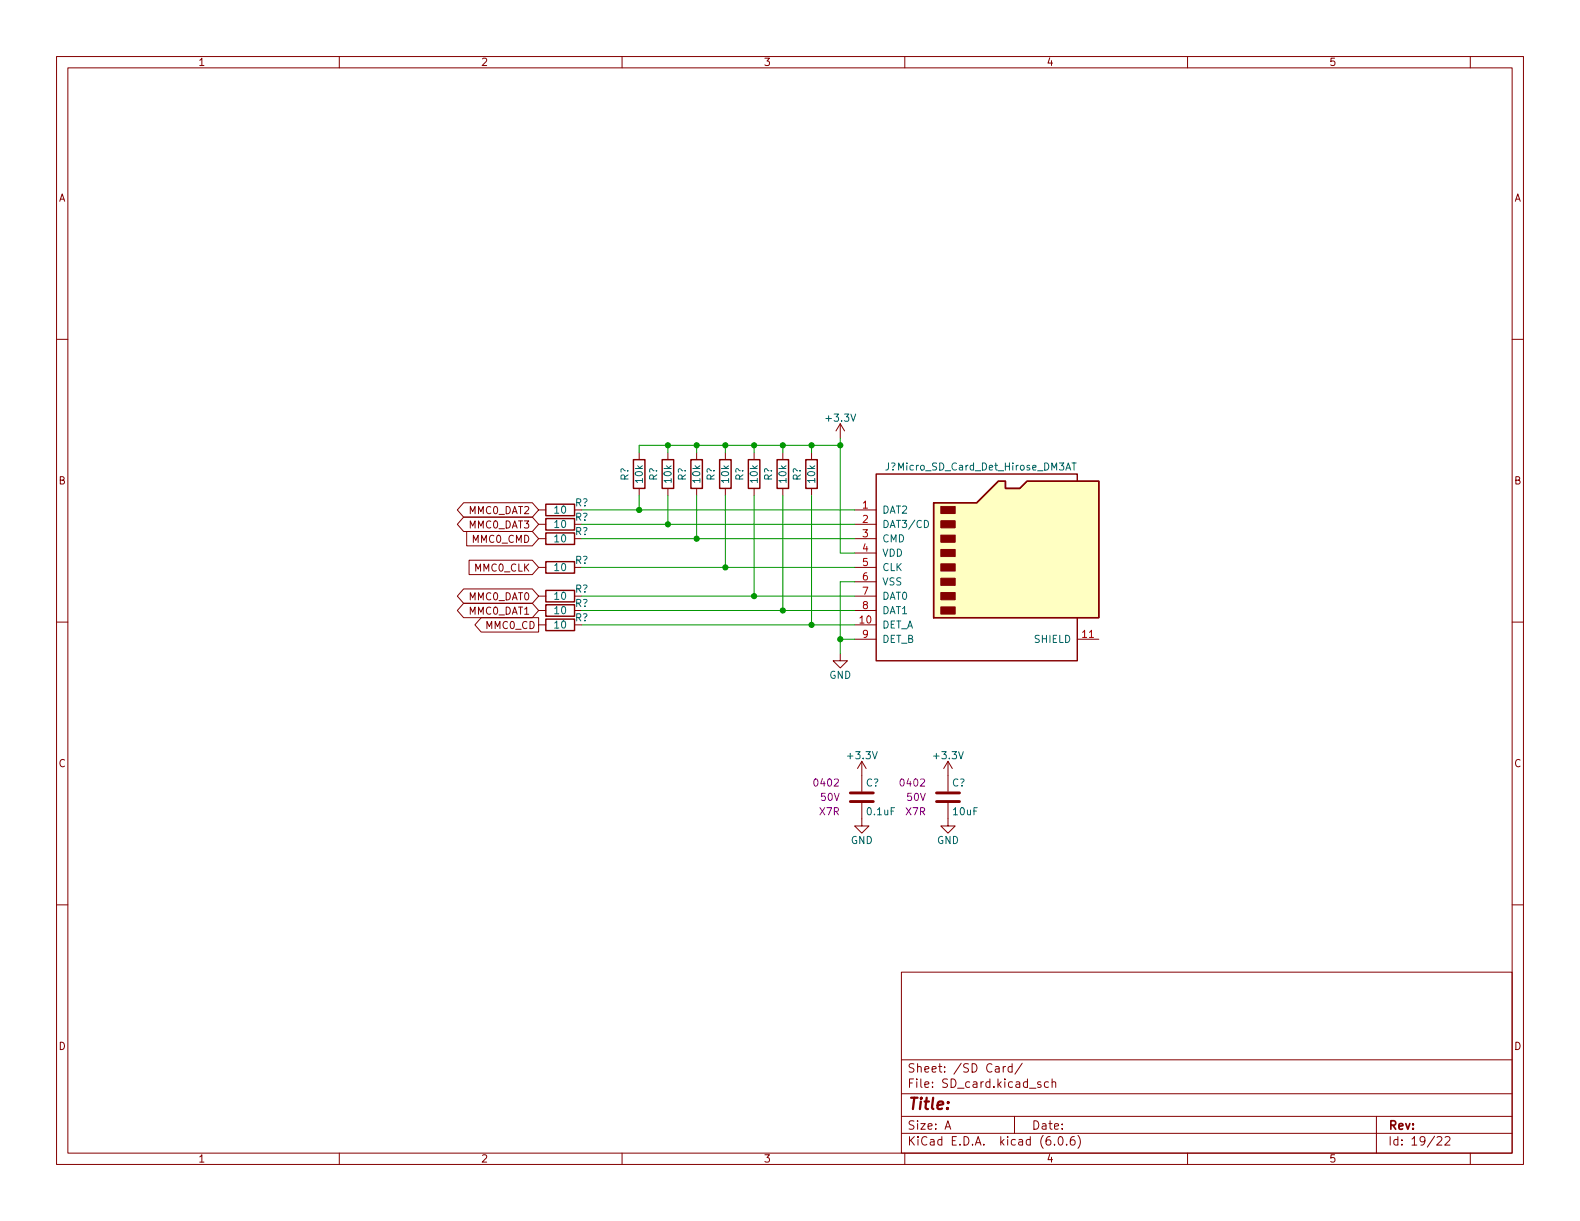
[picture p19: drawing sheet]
<svg xmlns="http://www.w3.org/2000/svg" width="279mm" height="216mm" viewBox="0 0 279 216" stroke-linecap="round" stroke-linejoin="round" font-family="sans-serif">
<defs><g id="words">
<text font-size="2.8" fill="#840000" x="160.4" y="196.2">Title:</text>
<g font-size="2.1" fill="#840000">
<text x="160.4" y="189.7">Sheet: /SD Card/</text>
<text x="160.4" y="192.4">File: SD_card.kicad_sch</text>
<text x="160.4" y="202.5">KiCad E.D.A. kicad (6.0.6)</text>
<text x="160.4" y="199.7">Size: A</text>
<text x="182.4" y="199.7">Date:</text>
<text x="245.4" y="199.7">Rev:</text>
<text x="245.4" y="202.5">Id: 19/22</text>
</g>
<g font-size="1.8" fill="#840000">
<text x="35" y="11.6">1</text>
<text x="85" y="11.6">2</text>
<text x="135" y="11.6">3</text>
<text x="185" y="11.6">4</text>
<text x="235" y="11.6">5</text>
<text x="10.3" y="35.6">A</text>
<text x="267.7" y="35.6">A</text>
<text x="10.3" y="85.7">B</text>
<text x="267.7" y="85.7">B</text>
<text x="83" y="90.9">MMC0_DAT2</text>
<text x="83" y="93.4">MMC0_DAT3</text>
<text x="83.6" y="96">MMC0_CMD</text>
<text x="101.7" y="94.6">R?</text>
<text x="84" y="101.1">MMC0_CLK</text>
<text x="83" y="106.1">MMC0_DAT0</text>
<text x="101.7" y="107.3">R?</text>
<text x="83" y="108.7">MMC0_DAT1</text>
<text x="86" y="111.2">MMC0_CD</text>
<text x="10.3" y="135.6">C</text>
<text x="267.7" y="135.6">C</text>
<text x="10.3" y="185.7">D</text>
<text x="267.7" y="185.7">D</text>
<text x="35" y="205.6">1</text>
<text x="85" y="205.6">2</text>
<text x="135" y="205.6">3</text>
<text x="185" y="205.6">4</text>
<text x="235" y="205.6">5</text>
</g>
<g font-size="1.8" fill="#006464">
<text x="146.3" y="74.5">+3.3V</text>
<text x="156.4" y="83.2">J? Micro_SD_Card_Det_Hirose_DM3AT</text>
<text x="101.7" y="89.5">R?</text>
<text x="111.1" y="85" transform="rotate(-90 111.1 85)">R?</text>
<text x="113.7" y="85.3" transform="rotate(-90 113.7 85.3)">10k</text>
<text x="116.2" y="85" transform="rotate(-90 116.2 85)">R?</text>
<text x="118.7" y="85.3" transform="rotate(-90 118.7 85.3)">10k</text>
<text x="121.3" y="85" transform="rotate(-90 121.3 85)">R?</text>
<text x="123.8" y="85.3" transform="rotate(-90 123.8 85.3)">10k</text>
<text x="126.4" y="85" transform="rotate(-90 126.4 85)">R?</text>
<text x="128.9" y="85.3" transform="rotate(-90 128.9 85.3)">10k</text>
<text x="131.4" y="85" transform="rotate(-90 131.4 85)">R?</text>
<text x="134" y="85.3" transform="rotate(-90 134 85.3)">10k</text>
<text x="136.5" y="85" transform="rotate(-90 136.5 85)">R?</text>
<text x="139.1" y="85.3" transform="rotate(-90 139.1 85.3)">10k</text>
<text x="141.6" y="85" transform="rotate(-90 141.6 85)">R?</text>
<text x="144.1" y="85.3" transform="rotate(-90 144.1 85.3)">10k</text>
<text x="98.1" y="95.9">10</text>
<text x="98.1" y="90.8">10</text>
<text x="98.1" y="93.3">10</text>
<text x="101.7" y="92.1">R?</text>
<text x="156" y="90.8">DAT2</text>
<text x="156" y="93.3">DAT3/CD</text>
<text x="156" y="95.9">CMD</text>
<text x="98.1" y="101">10</text>
<text x="101.7" y="99.7">R?</text>
<text x="156" y="98.4">VDD</text>
<text x="156" y="101">CLK</text>
<text x="98.1" y="106">10</text>
<text x="101.7" y="104.8">R?</text>
<text x="156" y="103.5">VSS</text>
<text x="156" y="106">DAT0</text>
<text x="98.1" y="108.6">10</text>
<text x="98.1" y="111.1">10</text>
<text x="101.7" y="109.9">R?</text>
<text x="156" y="111.1">DET_A</text>
<text x="156" y="108.6">DAT1</text>
<text x="156" y="113.7">DET_B</text>
<text x="183" y="113.7">SHIELD</text>
<text x="146.6" y="120">GND</text>
<text x="150.1" y="134.2">+3.3V</text>
<text x="165.3" y="134.2">+3.3V</text>
<text x="153.1" y="139.1">C?</text>
<text x="168.4" y="139.1">C?</text>
<text x="150.4" y="149.2">GND</text>
<text x="153.4" y="144.1">0.1uF</text>
<text x="165.7" y="149.2">GND</text>
<text x="168.6" y="144.1">10uF</text>
</g>
<g font-size="1.8" fill="#a90000">
<text x="152.5" y="89.9">1</text>
<text x="152.5" y="92.5">2</text>
<text x="152.5" y="95">3</text>
<text x="152.5" y="97.5">4</text>
<text x="152.5" y="100.1">5</text>
<text x="152.5" y="102.6">6</text>
<text x="152.5" y="105.2">7</text>
<text x="152.5" y="107.7">8</text>
<text x="152.1" y="110.2">10</text>
<text x="152.5" y="112.8">9</text>
<text x="191.4" y="112.8">11</text>
</g>
<g font-size="1.8" fill="#840084">
<text x="144.1" y="139.1">0402</text>
<text x="145.2" y="141.6">50V</text>
<text x="159.4" y="139.1">0402</text>
<text x="160.4" y="141.6">50V</text>
<text x="144.9" y="144.1">X7R</text>
<text x="160.2" y="144.1">X7R</text>
</g>
</g></defs>
<g fill="none" stroke="#840000" stroke-width=".18">
<path d="M10 10h259.4v195.9h-259.4zM12 12h255.4v191.9h-255.4zM60 10v2M110 10v2M160 10v2M210 10v2M260 10v2M10 60h2M267.4 60h2M148.6 74.9l-.8 1.3M148.6 74.9v2.6M148.6 74.9l.8 1.3"/>
<path d="M82 88.9h12.1l1.1 1.3-1.1 1.2h-12.1l-1.1-1.2zM82 91.4h12.1l1.1 1.3-1.1 1.3h-12.1l-1.1-1.3zM82.5 94h11.6l1.1 1.3-1.1 1.2h-11.6zM83 99.1h11.1l1.1 1.2-1.1 1.3h-11.1zM95.2 95.3h1.3M95.2 90.2h1.3M95.2 92.7h1.3M101.6 95.3h1.3M113 80v1.3M113 86.4v1.2M118.1 80v1.3M118.1 86.4v1.2"/>
<path d="M123.2 80v1.3M123.2 86.4v1.2M128.3 80v1.3M128.3 86.4v1.2M133.3 80v1.3M133.3 86.4v1.2M138.4 80v1.3M138.4 86.4v1.2M143.5 80v1.3M143.5 86.4v1.2M151.1 95.3h3.8M151.1 90.2h3.8"/>
<path d="M151.1 92.7h3.8M151.1 97.8h3.8M10 110h2M82 106.7h12.1l1.1 1.3-1.1 1.2h-12.1l-1.1-1.2zM82 104.1h12.1l1.1 1.3-1.1 1.3h-12.1l-1.1-1.3zM85.1 109.2h10.1v2.6h-10.1l-1.1-1.3zM95.2 108h1.3M95.2 110.5h1.3M95.2 105.4h1.3M95.2 100.3h1.3M101.6 108h1.3M101.6 110.5h1.3"/>
<path d="M101.6 100.3h1.3M148.6 115.6v1.2h1.3l-1.3 1.3-1.3-1.3h1.3M151.1 108h3.8M151.1 110.5h3.8M151.1 105.4h3.8M151.1 100.3h3.8M151.1 113h3.8M151.1 102.9h3.8M190.5 113h3.8M267.4 110h2M152.4 134.6v5.4M152.4 134.6l-.8 1.3"/>
<path d="M152.4 134.6l.8 1.3M167.6 134.6l-.7 1.3M167.6 134.6v5.4M167.6 134.6l.8 1.3M10 160h2M152.4 142v4.1h1.3l-1.3 1.2-1.3-1.2h1.3M167.6 142v4.1h1.3l-1.3 1.2-1.2-1.2h1.2M267.4 160h2M159.4 171.9h108v32h-108zM159.4 197.4h108M159.4 193.4h108M159.4 187.4h108"/>
<path d="M167.1 199.7l.5-1.5 .5 1.5M167.3 199.2h.7M177.4 188.6v1M177.8 188.6l-.3 .1-.1 .2M179 188.7l-.5-.1-.2 .3v.4l.1 .2h.6M179 188.1v1.5M179.4 197.4v3M180.8 188l-1.3 1.9M184 191.4l-.3-.1-.2 .2v.2l.5 .2v.3h-.5M185.4 191.4l-.4-.1-.3 .3v.4l.1 .2h.6M186 191.4l.3-.1 .3 .1 .1 .9M186 190.8v1.5"/>
<path d="M243.4 197.4v6.5M60 203.9v2M110 203.9v2M159.4 200.4h108M160 203.9v2M186.5 202.3v.2M187.3 201h.2a.81 .81 0 0 1 .6 .6 .81 .81 0 0 1-.3 .8l-.2 .1a.81 .81 0 0 1-.6-.6 .81 .81 0 0 1 .3-.9zM188.6 202.3v.2M190 201a.59 .59 0 0 0-.7 .6v.6l.1 .2 .4 .1 .2-.2 .1-.5-.1-.2-.5-.1-.2 .3M190.6 200.8a1.72 1.72 0 0 1 0 2.2M210 203.9v2M254.1 201.1l.6-.1 .2 .1 .1 .3-1 1.1h1"/>
<path d="M255.5 201.1l.6-.1 .2 .1 .1 .3-.9 1.1h.9M260 203.9v2"/>
</g>
<g fill="none" stroke="#840000" stroke-width=".25">
<path d="M96.5 94.2h5.1v2.1h-5.1zM96.5 89.2h5.1v2h-5.1zM96.5 91.7h5.1v2h-5.1zM96.5 99.3h5.1v2h-5.1zM112 81.3h2v5.1h-2zM117.1 81.3h2v5.1h-2zM122.2 81.3h2v5.1h-2zM127.3 81.3h2v5.1h-2zM132.3 81.3h2.1v5.1h-2.1zM137.4 81.3h2v5.1h-2zM142.5 81.3h2v5.1h-2zM165.1 88.9h7.6l3.8-3.8h1.3v1.3h2.5l1.3-1.3h12.7v24.1h-29.2z"/>
<path d="M190.5 85.1v-1.3h-35.6v33h35.6v-7.6M96.5 106.9h5.1v2.1h-5.1zM96.5 109.5h5.1v2h-5.1zM96.5 104.4h5.1v2h-5.1z"/>
</g>
<path d="M165.1 88.9h7.6l3.8-3.8h1.3v1.3h2.5l1.3-1.3h12.7v24.1h-29.2z" fill="#ffffc2" stroke="#ffffc2" stroke-width=".18"/>
<g fill="#840000" stroke="#840000" stroke-width=".18">
<path d="M166.4 107.3h2.5v1.3h-2.5z"/>
<path d="M166.4 104.8h2.5v1.2h-2.5z"/>
<path d="M166.4 102.2h2.5v1.3h-2.5z"/>
<path d="M166.4 99.7h2.5v1.3h-2.5z"/>
<path d="M166.4 97.2h2.5v1.2h-2.5z"/>
<path d="M166.4 94.6h2.5v1.3h-2.5z"/>
<path d="M166.4 92.1h2.5v1.2h-2.5z"/>
<path d="M166.4 89.5h2.5v1.3h-2.5z"/>
</g>
<path d="M163.5 92a.64 .64 0 0 1 .7 .6 .64 .64 0 0 1-.7 .7zM188.5 83.1l.4-1.2 .4 1.2M189.6 81.9h.7M189.9 81.9v1.2" fill="none" stroke="#006464" stroke-width=".18"/>
<path d="M150.4 141.7h4M150.4 140.2h4M165.6 141.7h4.1M165.6 140.2h4.1" fill="none" stroke="#840000" stroke-width=".51"/>
<g fill="none" stroke="#009600" stroke-width=".18">
<path d="M118.1 78.7v1.3M123.2 78.7v1.3M128.3 78.7v1.3M133.3 78.7v1.3M138.4 78.7v1.3M143.5 78.7v1.3M148.6 78.7h-35.6v1.3M148.6 77.5v20.3h2.5M102.9 90.2h48.2M102.9 92.7h48.2M102.9 95.3h48.2M113 87.6v2.6"/>
<path d="M118.1 87.6v5.1M123.2 87.6v7.7M128.3 87.6v12.7M133.3 87.6v17.8M138.4 87.6v20.4M143.5 87.6v22.9M102.9 105.4h48.2M102.9 100.3h48.2M102.9 108h48.2M102.9 110.5h48.2M148.6 113h2.5M151.1 102.9h-2.5v12.7"/>
</g>
<g fill="#009600" stroke="#009600" stroke-width=".18">
<circle cx="118.1" cy="92.7" r=".46"/>
<circle cx="123.2" cy="95.3" r=".46"/>
<circle cx="113" cy="90.2" r=".46"/>
<circle cx="128.3" cy="78.7" r=".46"/>
<circle cx="123.2" cy="78.7" r=".46"/>
<circle cx="118.1" cy="78.7" r=".46"/>
<circle cx="128.3" cy="100.3" r=".46"/>
<circle cx="133.3" cy="78.7" r=".46"/>
<circle cx="138.4" cy="78.7" r=".46"/>
<circle cx="138.4" cy="108" r=".46"/>
<circle cx="148.6" cy="78.7" r=".46"/>
<circle cx="143.5" cy="78.7" r=".46"/>
<circle cx="133.3" cy="105.4" r=".46"/>
<circle cx="143.5" cy="110.5" r=".46"/>
<circle cx="148.6" cy="113" r=".46"/>
</g>
<use href="#words"/>
</svg>
